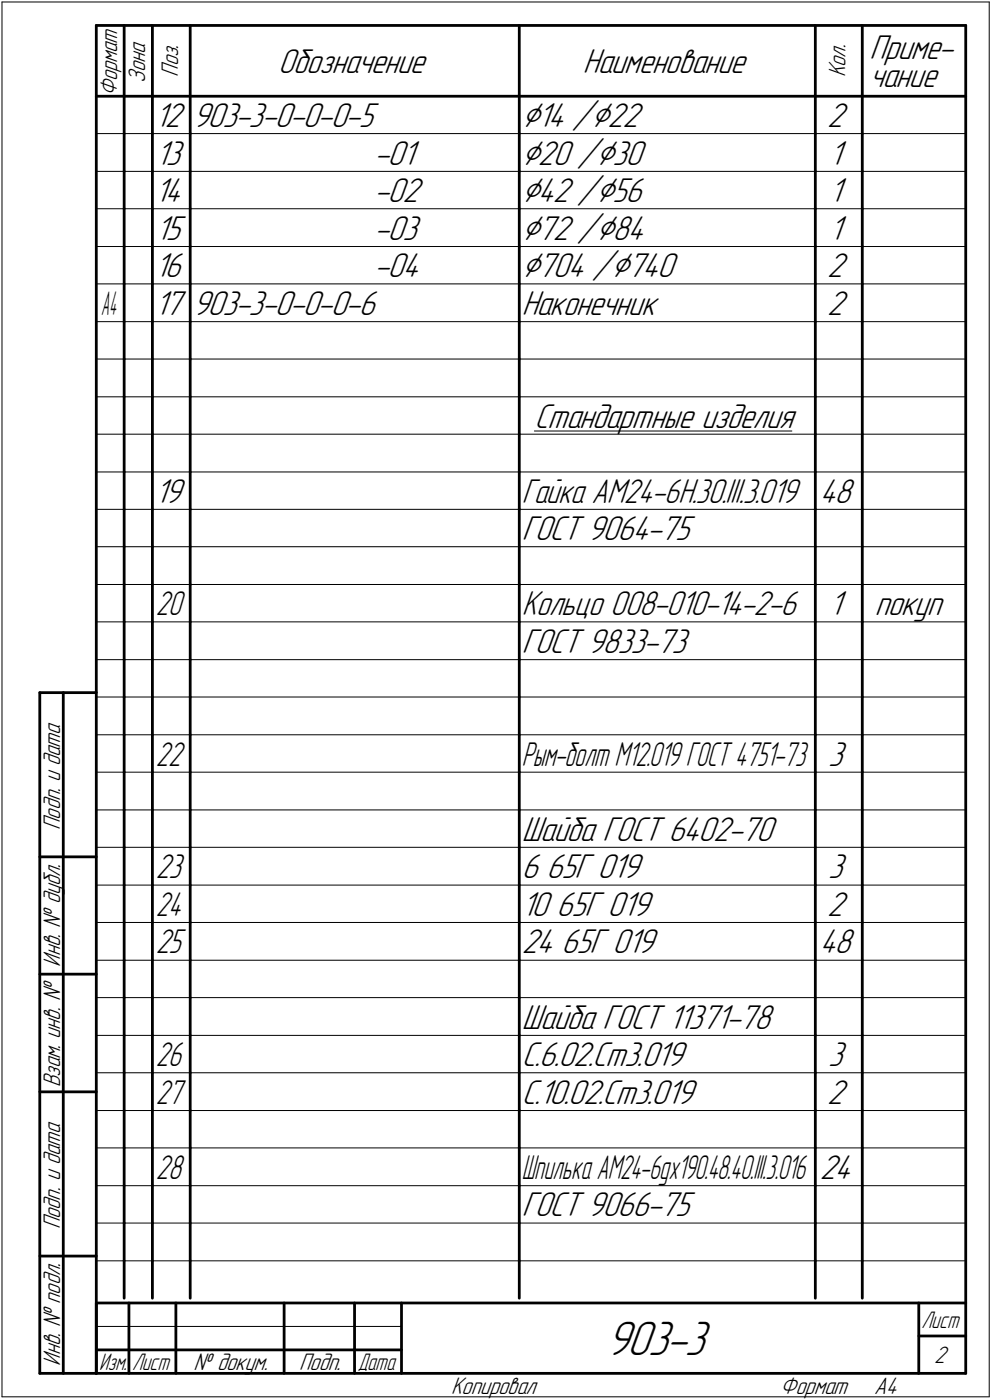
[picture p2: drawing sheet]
<svg xmlns="http://www.w3.org/2000/svg" width="211mm" height="298mm" viewBox="0 0 211 298" stroke-linecap="round" stroke-linejoin="round" font-family="sans-serif">
<defs><g id="words">
<text font-size="10.9" x="128.9" y="288.5">903-3</text>
<g font-size="8.5">
<text x="111" y="27.1">Ç14 /Ç22</text>
<text x="111" y="35.1">Ç20 /Ç30</text>
<text x="111" y="43.1">Ç42 /Ç56</text>
<text x="111" y="51.1">Ç72 /Ç84</text>
<text x="111" y="59.1">Ç704 /Ç740</text>
</g>
<g font-size="7.8">
<text x="59.2" y="15.5">Обозначение</text>
<text x="124" y="15.5">Наименование</text>
<text x="185" y="12.6">Приме-</text>
<text x="185" y="18.5">чание</text>
<text x="33" y="27">12</text>
<text x="41" y="27">903-3-0-0-0-5</text>
<text x="176" y="27">2</text>
<text x="33.1" y="35">13</text>
<text x="79.7" y="35">-01</text>
<text x="176.5" y="35">1</text>
<text x="33" y="43">14</text>
<text x="79.7" y="43">-02</text>
<text x="176.5" y="43">1</text>
<text x="33.1" y="51">15</text>
<text x="79.7" y="51">-03</text>
<text x="176.5" y="51">1</text>
<text x="33" y="59">16</text>
<text x="79.7" y="59">-04</text>
<text x="176" y="59">2</text>
<text x="33" y="67">17</text>
<text x="41" y="67">903-3-0-0-0-6</text>
<text x="111" y="67">Наконечник</text>
<text x="176" y="67">2</text>
<text x="113.7" y="91">Стандартные изделия</text>
<text x="33" y="107">19</text>
<text x="174.4" y="107">48</text>
<text x="111" y="115">ГОСТ 9064-75</text>
<text x="111" y="131">Кольцо 008-010-14-2-6</text>
<text x="176.5" y="131">1</text>
<text x="186.1" y="131">покуп</text>
<text x="111" y="139">ГОСТ 9833-73</text>
<text x="176.2" y="163">3</text>
<text x="111" y="179">Шайба ГОСТ 6402-70</text>
<text x="111" y="187">6</text>
<text x="116.3" y="187">65Г 019</text>
<text x="176.2" y="187">3</text>
<text x="111" y="195">10</text>
<text x="118.4" y="195">65Г 019</text>
<text x="176" y="195">2</text>
<text x="111" y="203">24</text>
<text x="119.5" y="203">65Г 019</text>
<text x="174.4" y="203">48</text>
<text x="111" y="219">Шайба ГОСТ 11371-78</text>
<text x="111" y="227">C.6.02.Ст3.019</text>
<text x="176.2" y="227">3</text>
<text x="111" y="235">C.10.02.Ст3.019</text>
<text x="176" y="235">2</text>
<text x="174.4" y="251">24</text>
<text x="111" y="259">ГОСТ 9066-75</text>
</g>
<g font-size="7.7">
<text x="111" y="107">Гайка АМ24-6H.30.III.3.019</text>
<text x="33.1" y="187">23</text>
<text x="33.1" y="203">25</text>
</g>
<g font-size="7.6">
<text x="33.2" y="131">20</text>
<text x="33.2" y="163">22</text>
<text x="111" y="163">Рым-болт М12.019 ГОСТ 4751-73</text>
<text x="33.2" y="195">24</text>
<text x="33.2" y="227">26</text>
<text x="33.2" y="235">27</text>
<text x="33.2" y="251">28</text>
</g>
<text font-size="7.5" x="111" y="251">Шпилька АМ24-6gx190.48.40.III.3.016</text>
<text font-size="7.4" x="21.5" y="67">A4</text>
<g font-size="5.4">
<text x="30.9" y="17.7" transform="rotate(-90 30.9 17.7)">Зона</text>
<text x="37.9" y="16.4" transform="rotate(-90 37.9 16.4)">Поз.</text>
<text x="179.9" y="16.4" transform="rotate(-90 179.9 16.4)">Кол.</text>
<text x="24.9" y="20.5" transform="rotate(-90 24.9 20.5)">Формат</text>
<text x="12.8" y="176.7" transform="rotate(-90 12.8 176.7)">Подп. и дата</text>
<text x="12.8" y="205.8" transform="rotate(-90 12.8 205.8)">Инв. № дубл.</text>
<text x="12.8" y="231.6" transform="rotate(-90 12.8 231.6)">Взам. инв. №</text>
<text x="12.8" y="261.7" transform="rotate(-90 12.8 261.7)">Подп. и дата</text>
<text x="12.8" y="290.8" transform="rotate(-90 12.8 290.8)">Инв. № подл.</text>
<text x="41.2" y="291.8">№ докум.</text>
<text x="63.6" y="291.8">Подп.</text>
<text x="198.8" y="290.3">2</text>
<text x="96" y="296.8">Копировал</text>
<text x="166" y="296.8">Формат</text>
<text x="186" y="296.8">A4</text>
</g>
<g font-size="5.3">
<text x="196.1" y="282.8">Лист</text>
<text x="21.1" y="291.8">Изм.</text>
<text x="28.1" y="291.8">Лист</text>
<text x="76.1" y="291.8">Дата</text>
</g>
</g></defs>
<g fill="none" stroke="#000" stroke-width=".21">
<path d="M.4 .4h210.1zM.4 .4v297zM210.5 .4v297zM20.5 28.4h5.9zM20.5 36.5h5.9zM26.4 28.4h6zM26.4 36.5h6zM32.4 28.4h8.1zM32.4 36.5h8.1zM40.5 28.4h70zM40.5 36.5h70zM110.5 28.4h63z"/>
<path d="M110.5 36.5h63zM173.5 28.4h10zM173.5 36.5h10zM183.5 28.4h22zM183.5 36.5h22zM20.5 44.4h5.9zM20.5 52.5h5.9zM26.4 44.4h6zM26.4 52.5h6zM32.4 44.4h8.1zM32.4 52.5h8.1zM40.5 44.4h70z"/>
<path d="M40.5 52.5h70zM110.5 44.4h63zM110.5 52.5h63zM173.5 44.4h10zM173.5 52.5h10zM183.5 44.4h22zM183.5 52.5h22zM20.5 60.5h5.9zM20.5 68.5h5.9zM20.5 76.5h5.9zM26.4 60.5h6zM26.4 68.5h6z"/>
<path d="M26.4 76.5h6zM32.4 60.5h8.1zM32.4 68.5h8.1zM32.4 76.5h8.1zM40.5 60.5h70zM40.5 68.5h70zM40.5 76.5h70zM110.5 60.5h63zM110.5 68.5h63zM110.5 76.5h63zM173.5 60.5h10zM173.5 68.5h10z"/>
<path d="M173.5 76.5h10zM183.5 60.5h22zM183.5 68.5h22zM183.5 76.5h22zM20.5 84.5h5.9zM20.5 92.5h5.9zM26.4 84.5h6zM26.4 92.5h6zM32.4 84.5h8.1zM32.4 92.5h8.1zM40.5 84.5h70zM40.5 92.5h70z"/>
<path d="M110.5 84.5h63zM110.5 92.5h63zM113.7 91.8h54.8zM173.5 84.5h10zM173.5 92.5h10zM183.5 84.5h22zM183.5 92.5h22zM20.5 100.5h5.9zM20.5 108.5h5.9zM20.5 116.4h5.9zM26.4 100.5h6zM26.4 108.5h6z"/>
<path d="M26.4 116.4h6zM32.4 100.5h8.1zM32.4 108.5h8.1zM32.4 116.4h8.1zM40.5 100.5h70zM40.5 108.5h70zM40.5 116.4h70zM110.5 100.5h63zM110.5 108.5h63zM110.5 116.4h63zM173.5 100.5h10zM173.5 108.5h10z"/>
<path d="M173.5 116.4h10zM183.5 100.5h22zM183.5 108.5h22zM183.5 116.4h22zM20.5 124.5h5.9zM20.5 132.4h5.9zM26.4 124.5h6zM26.4 132.4h6zM32.4 124.5h8.1zM32.4 132.4h8.1zM40.5 124.5h70zM40.5 132.4h70z"/>
<path d="M110.5 124.5h63zM110.5 132.4h63zM173.5 124.5h10zM173.5 132.4h10zM183.5 124.5h22zM183.5 132.4h22zM20.5 140.5h5.9zM20.5 148.4h5.9zM20.5 156.5h5.9zM26.4 140.5h6zM26.4 148.4h6zM26.4 156.5h6z"/>
<path d="M32.4 140.5h8.1zM32.4 148.4h8.1zM32.4 156.5h8.1zM40.5 140.5h70zM40.5 148.4h70zM40.5 156.5h70zM110.5 140.5h63zM110.5 148.4h63zM110.5 156.5h63zM173.5 140.5h10zM173.5 148.4h10zM173.5 156.5h10z"/>
<path d="M183.5 140.5h22zM183.5 148.4h22zM183.5 156.5h22zM20.5 164.4h5.9zM20.5 172.5h5.9zM26.4 164.4h6zM26.4 172.5h6zM32.4 164.4h8.1zM32.4 172.5h8.1zM40.5 164.4h70zM40.5 172.5h70zM110.5 164.4h63z"/>
<path d="M110.5 172.5h63zM173.5 164.4h10zM173.5 172.5h10zM183.5 164.4h22zM183.5 172.5h22zM20.5 180.4h5.9zM20.5 188.5h5.9zM20.5 196.4h5.9zM26.4 180.4h6zM26.4 188.5h6zM26.4 196.4h6zM32.4 180.4h8.1z"/>
<path d="M32.4 188.5h8.1zM32.4 196.4h8.1zM40.5 180.4h70zM40.5 188.5h70zM40.5 196.4h70zM110.5 180.4h63zM110.5 188.5h63zM110.5 196.4h63zM173.5 180.4h10zM173.5 188.5h10zM173.5 196.4h10zM183.5 180.4h22z"/>
<path d="M183.5 188.5h22zM183.5 196.4h22zM20.5 204.5h5.9zM20.5 212.4h5.9zM26.4 204.5h6zM26.4 212.4h6zM32.4 204.5h8.1zM32.4 212.4h8.1zM40.5 204.5h70zM40.5 212.4h70zM110.5 204.5h63zM110.5 212.4h63z"/>
<path d="M173.5 204.5h10zM173.5 212.4h10zM183.5 204.5h22zM183.5 212.4h22zM20.5 220.5h5.9zM20.5 228.4h5.9zM20.5 236.5h5.9zM26.4 220.5h6zM26.4 228.4h6zM26.4 236.5h6zM32.4 220.5h8.1zM32.4 228.4h8.1z"/>
<path d="M32.4 236.5h8.1zM40.5 220.5h70zM40.5 228.4h70zM40.5 236.5h70zM110.5 220.5h63zM110.5 228.4h63zM110.5 236.5h63zM173.5 220.5h10zM173.5 228.4h10zM173.5 236.5h10zM183.5 220.5h22zM183.5 228.4h22z"/>
<path d="M183.5 236.5h22zM20.5 244.4h5.9zM20.5 252.5h5.9zM26.4 244.4h6zM26.4 252.5h6zM32.4 244.4h8.1zM32.4 252.5h8.1zM40.5 244.4h70zM40.5 252.5h70zM110.5 244.4h63zM110.5 252.5h63zM173.5 244.4h10z"/>
<path d="M173.5 252.5h10zM183.5 244.4h22zM183.5 252.5h22zM20.5 260.4h5.9zM20.5 268.5h5.9zM26.4 260.4h6zM26.4 268.5h6zM32.4 260.4h8.1zM32.4 268.5h8.1zM40.5 260.4h70zM40.5 268.5h70zM110.5 260.4h63z"/>
<path d="M110.5 268.5h63zM173.5 260.4h10zM173.5 268.5h10zM183.5 260.4h22zM183.5 268.5h22zM.4 297.4h210.1zM20.5 282.4h64.9z"/>
</g>
<g fill="none" stroke="#000" stroke-width=".59">
<path d="M20.5 5.4h185zM20.5 5.4v287zM26.4 5.4v15.1zM32.4 5.4v15.1zM40.5 5.4v15.1zM110.5 5.4v15.1zM173.5 5.4v15.1zM183.5 5.4v15.1zM205.5 5.4v287zM20.5 20.5h185zM26.4 20.5v7.9zM26.4 28.4v8.1z"/>
<path d="M26.4 36.5v7.9zM32.4 20.5v7.9zM32.4 28.4v8.1zM32.4 36.5v7.9zM40.5 20.5v7.9zM40.5 28.4v8.1zM40.5 36.5v7.9zM110.5 20.5v7.9zM110.5 28.4v8.1zM110.5 36.5v7.9zM173.5 20.5v7.9zM173.5 28.4v8.1z"/>
<path d="M173.5 36.5v7.9zM183.5 20.5v7.9zM183.5 28.4v8.1zM183.5 36.5v7.9zM26.4 44.4v8.1zM26.4 52.5v8zM32.4 44.4v8.1zM32.4 52.5v8zM40.5 44.4v8.1zM40.5 52.5v8zM110.5 44.4v8.1zM110.5 52.5v8z"/>
<path d="M173.5 44.4v8.1zM173.5 52.5v8zM183.5 44.4v8.1zM183.5 52.5v8zM26.4 60.5v8zM26.4 68.5v8zM26.4 76.5v8zM32.4 60.5v8zM32.4 68.5v8zM32.4 76.5v8zM40.5 60.5v8zM40.5 68.5v8z"/>
<path d="M40.5 76.5v8zM110.5 60.5v8zM110.5 68.5v8zM110.5 76.5v8zM173.5 60.5v8zM173.5 68.5v8zM173.5 76.5v8zM183.5 60.5v8zM183.5 68.5v8zM183.5 76.5v8zM26.4 84.5v8zM26.4 92.5v8z"/>
<path d="M32.4 84.5v8zM32.4 92.5v8zM40.5 84.5v8zM40.5 92.5v8zM110.5 84.5v8zM110.5 92.5v8zM173.5 84.5v8zM173.5 92.5v8zM183.5 84.5v8zM183.5 92.5v8zM26.4 100.5v8zM26.4 108.5v7.9z"/>
<path d="M26.4 116.4v8.1zM32.4 100.5v8zM32.4 108.5v7.9zM32.4 116.4v8.1zM40.5 100.5v8zM40.5 108.5v7.9zM40.5 116.4v8.1zM110.5 100.5v8zM110.5 108.5v7.9zM110.5 116.4v8.1zM173.5 100.5v8zM173.5 108.5v7.9z"/>
<path d="M173.5 116.4v8.1zM183.5 100.5v8zM183.5 108.5v7.9zM183.5 116.4v8.1zM26.4 124.5v7.9zM26.4 132.4v8.1zM32.4 124.5v7.9zM32.4 132.4v8.1zM40.5 124.5v7.9zM40.5 132.4v8.1zM110.5 124.5v7.9zM110.5 132.4v8.1z"/>
<path d="M173.5 124.5v7.9zM173.5 132.4v8.1zM183.5 124.5v7.9zM183.5 132.4v8.1zM8.5 147.5v144.9zM8.5 147.5h12zM13.5 147.5v144.9zM26.4 140.5v7.9zM26.4 148.4v8.1zM26.4 156.5v7.9zM32.4 140.5v7.9zM32.4 148.4v8.1z"/>
<path d="M32.4 156.5v7.9zM40.5 140.5v7.9zM40.5 148.4v8.1zM40.5 156.5v7.9zM110.5 140.5v7.9zM110.5 148.4v8.1zM110.5 156.5v7.9zM173.5 140.5v7.9zM173.5 148.4v8.1zM173.5 156.5v7.9zM183.5 140.5v7.9zM183.5 148.4v8.1z"/>
<path d="M183.5 156.5v7.9zM26.4 164.4v8.1zM26.4 172.5v7.9zM32.4 164.4v8.1zM32.4 172.5v7.9zM40.5 164.4v8.1zM40.5 172.5v7.9zM110.5 164.4v8.1zM110.5 172.5v7.9zM173.5 164.4v8.1zM173.5 172.5v7.9zM183.5 164.4v8.1z"/>
<path d="M183.5 172.5v7.9zM8.5 182.5h12zM26.4 180.4v8.1zM26.4 188.5v7.9zM26.4 196.4v8.1zM32.4 180.4v8.1zM32.4 188.5v7.9zM32.4 196.4v8.1zM40.5 180.4v8.1zM40.5 188.5v7.9zM40.5 196.4v8.1zM110.5 180.4v8.1z"/>
<path d="M110.5 188.5v7.9zM110.5 196.4v8.1zM173.5 180.4v8.1zM173.5 188.5v7.9zM173.5 196.4v8.1zM183.5 180.4v8.1zM183.5 188.5v7.9zM183.5 196.4v8.1zM8.5 207.4h12zM26.4 204.5v7.9zM26.4 212.4v8.1zM32.4 204.5v7.9z"/>
<path d="M32.4 212.4v8.1zM40.5 204.5v7.9zM40.5 212.4v8.1zM110.5 204.5v7.9zM110.5 212.4v8.1zM173.5 204.5v7.9zM173.5 212.4v8.1zM183.5 204.5v7.9zM183.5 212.4v8.1zM8.5 232.5h12zM26.4 220.5v7.9zM26.4 228.4v8.1z"/>
<path d="M26.4 236.5v7.9zM32.4 220.5v7.9zM32.4 228.4v8.1zM32.4 236.5v7.9zM40.5 220.5v7.9zM40.5 228.4v8.1zM40.5 236.5v7.9zM110.5 220.5v7.9zM110.5 228.4v8.1zM110.5 236.5v7.9zM173.5 220.5v7.9zM173.5 228.4v8.1z"/>
<path d="M173.5 236.5v7.9zM183.5 220.5v7.9zM183.5 228.4v8.1zM183.5 236.5v7.9zM26.4 244.4v8.1zM26.4 252.5v7.9zM32.4 244.4v8.1zM32.4 252.5v7.9zM40.5 244.4v8.1zM40.5 252.5v7.9zM110.5 244.4v8.1zM110.5 252.5v7.9z"/>
<path d="M173.5 244.4v8.1zM173.5 252.5v7.9zM183.5 244.4v8.1zM183.5 252.5v7.9zM8.5 267.5h12zM20.5 277.5h185zM20.5 277.5v14.9zM26.4 260.4v8.1zM26.4 268.5v7.9zM27.4 277.5v14.9zM32.4 260.4v8.1zM32.4 268.5v7.9z"/>
<path d="M37.4 277.5v14.9zM40.5 260.4v8.1zM40.5 268.5v7.9zM60.5 277.5v14.9zM75.4 277.5v14.9zM85.4 277.5v14.9zM110.5 260.4v8.1zM110.5 268.5v7.9zM173.5 260.4v8.1zM173.5 268.5v7.9zM183.5 260.4v8.1zM183.5 268.5v7.9z"/>
<path d="M195.5 277.5v14.9zM8.5 292.4h12zM20.5 292.4h185zM20.5 287.4h6.9zM27.4 287.4h10zM37.4 287.4h23.1zM60.5 287.4h14.9zM75.4 287.4h10zM195.5 284.5h10z"/>
</g>
<use href="#words"/>
</svg>
